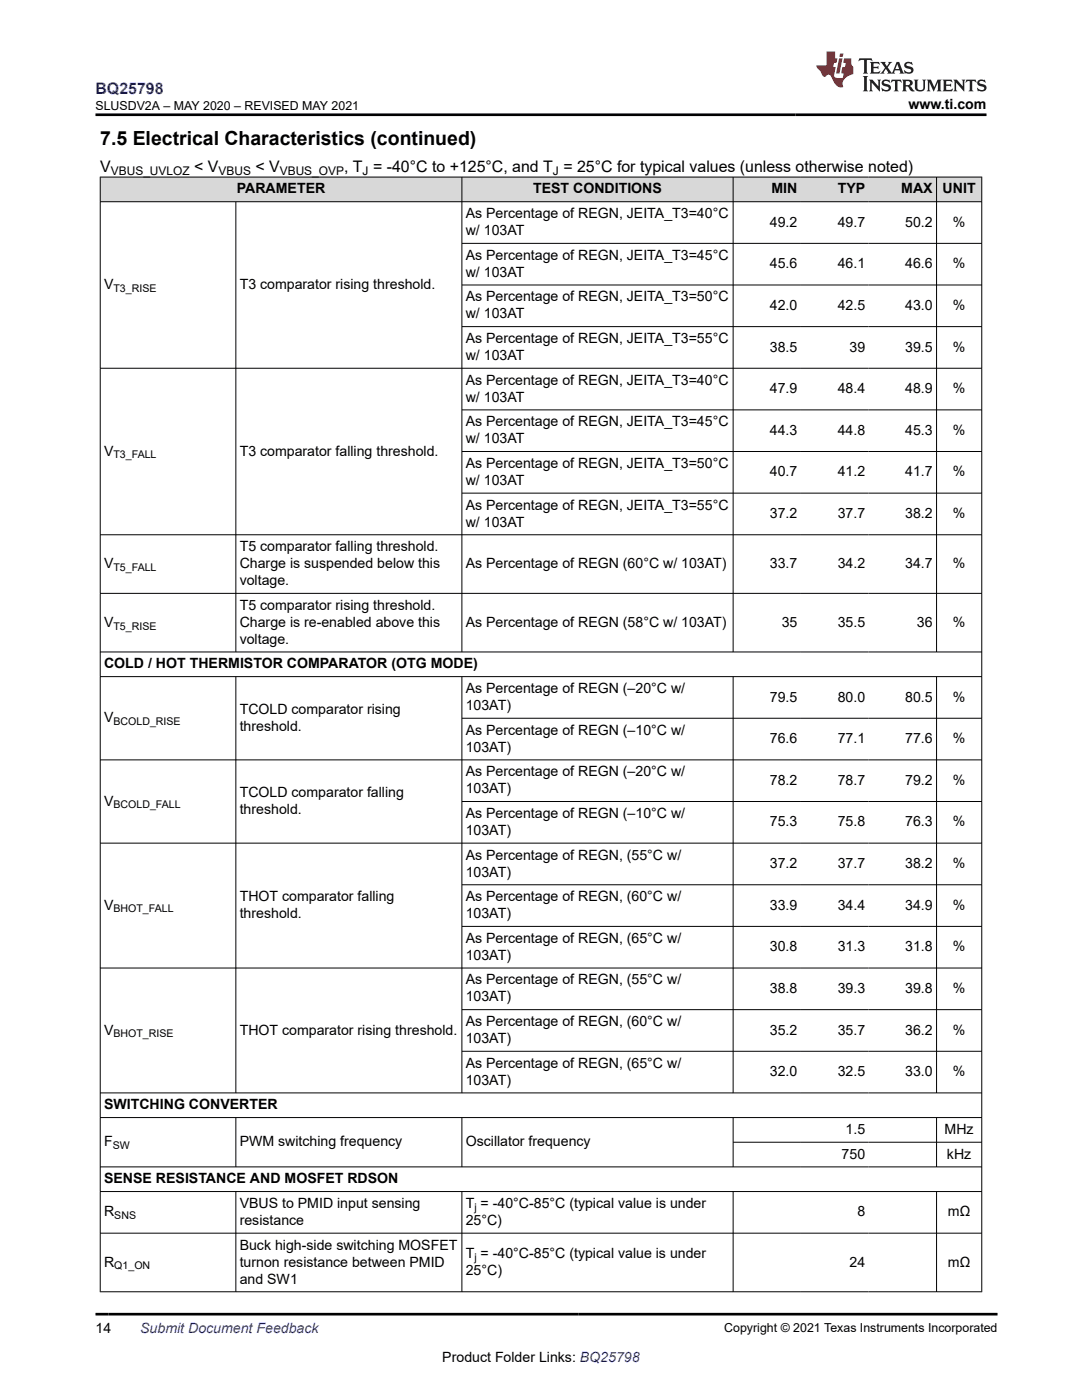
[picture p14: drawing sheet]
<svg xmlns="http://www.w3.org/2000/svg" width="216mm" height="279mm" viewBox="0 0 216 279" stroke-linecap="round" stroke-linejoin="round" font-family="sans-serif">
<defs><g id="words">
<text font-size="3.9" x="20" y="28.8">7.5 Electrical Characteristics (continued)</text>
<text font-size="3.2" fill="#00f" x="19.1" y="18.7">BQ25798</text>
<g font-size="3.2">
<text x="20" y="34.3">V</text>
<text x="38.7" y="34.3">&lt; V</text>
<text x="51" y="34.3">&lt; V</text>
<text x="68.7" y="34.3">, T = -40°C to +125°C, and T = 25°C for typical values (unless otherwise noted)</text>
</g>
<g font-size="2.8">
<text x="181.3" y="21.8">www.ti.com</text>
<text x="47.2" y="38.6">PARAMETER</text>
<text x="106.4" y="38.6">TEST CONDITIONS</text>
<text x="153.9" y="38.6">MIN</text>
<text x="167.2" y="38.6">TYP</text>
<text x="179.8" y="38.6">MAX</text>
<text x="188.1" y="38.6">UNIT</text>
<text x="92.9" y="43.5">As Percentage of REGN, JEITA_T3=40°C</text>
<text x="92.9" y="46.9">w/ 103AT</text>
<text x="153.6" y="45.2">49.2</text>
<text x="167.2" y="45.2">49.7</text>
<text x="180.6" y="45.2">50.2</text>
<text x="190.1" y="45.2">%</text>
<text x="92.9" y="51.8">As Percentage of REGN, JEITA_T3=45°C</text>
<text x="153.6" y="53.5">45.6</text>
<text x="167.2" y="53.5">46.1</text>
<text x="180.6" y="53.5">46.6</text>
<text x="190.1" y="53.5">%</text>
<text x="20.8" y="57.7">V</text>
<text x="47.8" y="57.7">T3 comparator rising threshold.</text>
<text x="92.9" y="55.2">w/ 103AT</text>
<text x="92.9" y="60.2">As Percentage of REGN, JEITA_T3=50°C</text>
<text x="92.9" y="63.5">w/ 103AT</text>
<text x="153.6" y="61.8">42.0</text>
<text x="167.2" y="61.8">42.5</text>
<text x="180.6" y="61.8">43.0</text>
<text x="190.1" y="61.8">%</text>
<text x="92.9" y="68.5">As Percentage of REGN, JEITA_T3=55°C</text>
<text x="92.9" y="71.8">w/ 103AT</text>
<text x="153.6" y="70.2">38.5</text>
<text x="169.5" y="70.2">39</text>
<text x="180.6" y="70.2">39.5</text>
<text x="190.1" y="70.2">%</text>
<text x="92.9" y="76.8">As Percentage of REGN, JEITA_T3=40°C</text>
<text x="92.9" y="80.2">w/ 103AT</text>
<text x="153.6" y="78.5">47.9</text>
<text x="167.2" y="78.5">48.4</text>
<text x="180.6" y="78.5">48.9</text>
<text x="190.1" y="78.5">%</text>
<text x="92.9" y="85.1">As Percentage of REGN, JEITA_T3=45°C</text>
<text x="92.9" y="88.5">w/ 103AT</text>
<text x="153.6" y="86.8">44.3</text>
<text x="167.2" y="86.8">44.8</text>
<text x="180.6" y="86.8">45.3</text>
<text x="190.1" y="86.8">%</text>
<text x="20.8" y="90.9">V</text>
<text x="47.8" y="90.9">T3 comparator falling threshold.</text>
<text x="92.9" y="93.4">As Percentage of REGN, JEITA_T3=50°C</text>
<text x="153.6" y="95.1">40.7</text>
<text x="167.2" y="95.1">41.2</text>
<text x="180.6" y="95.1">41.7</text>
<text x="190.1" y="95.1">%</text>
<text x="92.9" y="96.8">w/ 103AT</text>
<text x="92.9" y="101.7">As Percentage of REGN, JEITA_T3=55°C</text>
<text x="92.9" y="105.1">w/ 103AT</text>
<text x="153.6" y="103.4">37.2</text>
<text x="167.1" y="103.4">37.7</text>
<text x="180.6" y="103.4">38.2</text>
<text x="190.1" y="103.4">%</text>
<text x="20.8" y="113.4">V</text>
<text x="47.8" y="110">T5 comparator falling threshold.</text>
<text x="47.8" y="113.4">Charge is suspended below this</text>
<text x="92.9" y="113.4">As Percentage of REGN (60°C w/ 103AT)</text>
<text x="153.6" y="113.4">33.7</text>
<text x="167.2" y="113.4">34.2</text>
<text x="180.6" y="113.4">34.7</text>
<text x="190.1" y="113.4">%</text>
<text x="47.8" y="116.8">voltage.</text>
<text x="20.8" y="125.1">V</text>
<text x="47.8" y="121.7">T5 comparator rising threshold.</text>
<text x="47.8" y="125.1">Charge is re-enabled above this</text>
<text x="92.9" y="125.1">As Percentage of REGN (58°C w/ 103AT)</text>
<text x="156" y="125.1">35</text>
<text x="167.1" y="125.1">35.5</text>
<text x="183" y="125.1">36</text>
<text x="190.1" y="125.1">%</text>
<text x="47.8" y="128.5">voltage.</text>
<text x="20.8" y="133.4">COLD / HOT THERMISTOR COMPARATOR (OTG MODE)</text>
<text x="47.8" y="142.5">TCOLD comparator rising</text>
<text x="92.9" y="138.3">As Percentage of REGN (–20°C w/</text>
<text x="92.9" y="141.7">103AT)</text>
<text x="153.6" y="140">79.5</text>
<text x="167.2" y="140">80.0</text>
<text x="180.6" y="140">80.5</text>
<text x="190.1" y="140">%</text>
<text x="20.8" y="144.2">V</text>
<text x="47.8" y="145.8">threshold.</text>
<text x="92.9" y="146.6">As Percentage of REGN (–10°C w/</text>
<text x="153.6" y="148.3">76.6</text>
<text x="167.2" y="148.3">77.1</text>
<text x="180.6" y="148.3">77.6</text>
<text x="190.1" y="148.3">%</text>
<text x="92.9" y="150">103AT)</text>
<text x="92.9" y="154.9">As Percentage of REGN (–20°C w/</text>
<text x="20.8" y="160.8">V</text>
<text x="47.8" y="159.1">TCOLD comparator falling</text>
<text x="92.9" y="158.3">103AT)</text>
<text x="153.6" y="156.6">78.2</text>
<text x="167.2" y="156.6">78.7</text>
<text x="180.6" y="156.6">79.2</text>
<text x="190.1" y="156.6">%</text>
<text x="47.8" y="162.5">threshold.</text>
<text x="92.9" y="163.2">As Percentage of REGN (–10°C w/</text>
<text x="92.9" y="166.6">103AT)</text>
<text x="153.6" y="164.9">75.3</text>
<text x="167.2" y="164.9">75.8</text>
<text x="180.6" y="164.9">76.3</text>
<text x="190.1" y="164.9">%</text>
<text x="92.9" y="171.5">As Percentage of REGN, (55°C w/</text>
<text x="153.6" y="173.2">37.2</text>
<text x="167.1" y="173.2">37.7</text>
<text x="180.6" y="173.2">38.2</text>
<text x="190.1" y="173.2">%</text>
<text x="47.8" y="179.8">THOT comparator falling</text>
<text x="92.9" y="174.9">103AT)</text>
<text x="92.9" y="179.8">As Percentage of REGN, (60°C w/</text>
<text x="20.8" y="181.5">V</text>
<text x="47.8" y="183.2">threshold.</text>
<text x="92.9" y="183.2">103AT)</text>
<text x="153.6" y="181.5">33.9</text>
<text x="167.1" y="181.5">34.4</text>
<text x="180.6" y="181.5">34.9</text>
<text x="190.1" y="181.5">%</text>
<text x="92.9" y="188.2">As Percentage of REGN, (65°C w/</text>
<text x="92.9" y="191.5">103AT)</text>
<text x="153.6" y="189.8">30.8</text>
<text x="167.1" y="189.8">31.3</text>
<text x="180.6" y="189.8">31.8</text>
<text x="190.1" y="189.8">%</text>
<text x="92.9" y="196.5">As Percentage of REGN, (55°C w/</text>
<text x="92.9" y="199.9">103AT)</text>
<text x="153.6" y="198.2">38.8</text>
<text x="167.1" y="198.2">39.3</text>
<text x="180.6" y="198.2">39.8</text>
<text x="190.1" y="198.2">%</text>
<text x="20.8" y="206.5">V</text>
<text x="47.8" y="206.5">THOT comparator rising threshold.</text>
<text x="92.9" y="204.8">As Percentage of REGN, (60°C w/</text>
<text x="92.9" y="208.2">103AT)</text>
<text x="153.6" y="206.5">35.2</text>
<text x="167.1" y="206.5">35.7</text>
<text x="180.6" y="206.5">36.2</text>
<text x="190.1" y="206.5">%</text>
<text x="92.9" y="213.1">As Percentage of REGN, (65°C w/</text>
<text x="153.6" y="214.8">32.0</text>
<text x="167.1" y="214.8">32.5</text>
<text x="180.6" y="214.8">33.0</text>
<text x="190.1" y="214.8">%</text>
<text x="20.8" y="221.4">SWITCHING CONVERTER</text>
<text x="92.9" y="216.5">103AT)</text>
<text x="168.7" y="226.3">1.5</text>
<text x="188.5" y="226.3">MHz</text>
<text x="20.8" y="228.8">F</text>
<text x="47.8" y="228.8">PWM switching frequency</text>
<text x="92.9" y="228.8">Oscillator frequency</text>
<text x="167.9" y="231.2">750</text>
<text x="189" y="231.2">kHz</text>
<text x="20.8" y="236.2">SENSE RESISTANCE AND MOSFET RDSON</text>
<text x="20.8" y="242.8">R</text>
<text x="47.8" y="241.1">VBUS to PMID input sensing</text>
<text x="47.8" y="244.5">resistance</text>
<text x="92.9" y="244.5">25°C)</text>
<text x="92.9" y="241.1">T = -40°C-85°C (typical value is under</text>
<text x="171.1" y="242.8">8</text>
<text x="189.2" y="242.8">mΩ</text>
<text x="47.8" y="249.4">Buck high-side switching MOSFET</text>
<text x="92.9" y="251.1">T = -40°C-85°C (typical value is under</text>
<text x="20.8" y="252.8">R</text>
<text x="47.8" y="252.8">turnon resistance between PMID</text>
<text x="47.8" y="256.2">and SW1</text>
<text x="92.9" y="254.5">25°C)</text>
<text x="169.5" y="252.8">24</text>
<text x="189.2" y="252.8">mΩ</text>
<text x="19" y="266.1">14</text>
<text x="88.3" y="271.7">Product Folder Links: BQ25798</text>
</g>
<text font-size="2.8" fill="#00f" x="28" y="266.1">Submit Document Feedback</text>
<g font-size="2.5">
<text x="19" y="21.9">SLUSDV2A – MAY 2020 – REVISED MAY 2021</text>
<text x="144.5" y="265.8">Copyright © 2021 Texas Instruments Incorporated</text>
</g>
<g font-size="2.4">
<text x="22.1" y="34.9">VBUS_UVLOZ</text>
<text x="43.6" y="34.9">VBUS</text>
<text x="55.8" y="34.9">VBUS_OVP</text>
<text x="72.4" y="34.9">J</text>
<text x="110.3" y="34.9">J</text>
</g>
<g font-size="2.1">
<text x="22.7" y="58.3">T3_RISE</text>
<text x="22.6" y="91.5">T3_FALL</text>
<text x="22.7" y="113.9">T5_FALL</text>
<text x="22.6" y="125.6">T5_RISE</text>
<text x="22.6" y="144.7">BCOLD_RISE</text>
<text x="22.6" y="161.3">BCOLD_FALL</text>
<text x="22.6" y="182.1">BHOT_FALL</text>
<text x="22.6" y="207">BHOT_RISE</text>
<text x="22.5" y="229.3">SW</text>
<text x="22.8" y="243.3">SNS</text>
<text x="94.7" y="241.6">j</text>
<text x="94.7" y="251.6">j</text>
<text x="22.8" y="253.3">Q1_ON</text>
</g>
</g></defs>
<g fill="#d8d8d8">
<path d="M20 35.3h175.9v5h-175.9z" fill-rule="evenodd"/>
<path d="M20.1 35.4h72v4.8h-72z" fill-rule="evenodd"/>
<path d="M92.2 35.4h54v4.8h-54z" fill-rule="evenodd"/>
<path d="M146.3 35.4h13.5v4.8h-13.5z" fill-rule="evenodd"/>
<path d="M159.8 35.4h13.5v4.8h-13.5z" fill-rule="evenodd"/>
<path d="M173.3 35.4h13.5v4.8h-13.5z" fill-rule="evenodd"/>
<path d="M186.9 35.4h8.9v4.8h-8.9z" fill-rule="evenodd"/>
</g>
<g fill="none" stroke="#000" stroke-width=".2">
<path d="M19.9 35.3h176.1M20 35.3v222.6M92.2 35.3v94.9M146.3 35.3v94.9M186.9 35.3v94.9M195.9 35.3v222.6M19.9 40.3h176.1M47.1 40.3v89.9M92.2 48.6h103.8M92.2 56.9h103.8M19.9 73.5h176.1M92.2 65.2h103.8"/>
<path d="M92.2 81.8h103.8M92.2 90.1h103.8M92.2 98.4h103.8M19.9 106.7h176.1M19.9 118.4h176.1M19.9 130.1h176.1M19.9 135h176.1M47.1 135v83.2M92.2 135v83.2M146.3 135v83.2M186.9 135v83.2M92.2 143.3h103.8"/>
<path d="M92.2 160h103.8M196 151.7h-176.1M92.2 176.6h103.8M196 168.3h-176.1M92.2 184.9h103.8M196 193.2h-176.1M92.2 201.5h103.8M92.2 209.8h103.8M196 218.1h-176.1M19.9 223h176.1M19.9 232.9h176.1M19.9 237.8h176.1"/>
<path d="M47.1 223v9.9M47.1 237.8v20.1M92.2 223v9.9M92.2 237.8v20.1M146.3 223v9.9M146.3 237.8v20.1M146.3 228h49.7M186.9 223v9.9M186.9 237.8v20.1M19.9 246.1h176.1M19.9 257.8h176.1"/>
</g>
<path d="M171.5 11.6l-.2 .6 .5-.2h.6v.1v2.2l-.2 .4h1l-.2-.4v-2.2v-.1h.5l.6 .2-.2-.6zM173.6 12.4l.2 .3v1.6l-.2 .4h1.9l.1-.6a1.08 1.08 0 0 1-1.3 .2v-.7h.6l.4 .2v-.7l-.4 .2h-.6v-.5l.2-.2a1 1 0 0 1 1 .3l-.1-.5zM175.7 12.4l.9 1.1-1 1.2h.9l-.2-.2 .5-.8 .4 .8-.2 .2h1.6l-.2-.2 .2-.5h.9l.1 .5-.1 .2h.9l-.2-.4-.8-1.9h-.5l-.9 2.1-.9-1.1 .9-1h-.8l.2 .2-.4 .6-.4-.6 .2-.2zM179 12.8l.4 1h-.7zM180.7 12.5a.65 .65 0 0 0-.2 .7 .65 .65 0 0 0 .6 .5l.6 .1 .1 .3a.79 .79 0 0 1-.7 .4 .79 .79 0 0 1-.7-.5l.1 .7 .2-.1a.93 .93 0 0 0 1.1 0 .93 .93 0 0 0 .4-.9 1.46 1.46 0 0 0-1.2-.6l-.1-.3a1.09 1.09 0 0 1 1.2 .2l-.2-.6-.1 .1-.5-.2zM172.2 15.2l.2 .4v2.2l-.2 .4h1l-.2-.4v-2.2l.2-.4zM173.4 15.9l.2 .4v1.5l-.2 .4h.8l-.3-.4 .1-1.3 1.6 1.8v-2l.2-.4h-.7l.1 .2 .1 1.1-1.2-1.3zM176.2 16a.65 .65 0 0 0-.2 .8 .65 .65 0 0 0 .6 .4l.6 .2 .1 .2a.79 .79 0 0 1-.7 .4 .79 .79 0 0 1-.7-.5l.1 .7 .2-.1a.93 .93 0 0 0 1.1 .1 .93 .93 0 0 0 .4-1 1.46 1.46 0 0 0-1.2-.5l-.1-.4a1.09 1.09 0 0 1 1.2 .2l-.1-.6-.2 .1-.5-.1zM177.9 15.9l-.1 .6a.63 .63 0 0 1 .8-.3v1.6l-.3 .4h1l-.2-.4v-1.6a.66 .66 0 0 1 .8 .3l-.1-.6zM180 15.9l.2 .4v1.5l-.2 .4h1l-.2-.2-.1-.7h.5l.1 .2a.79 .79 0 0 0 1.2 .6l-1-.9a.61 .61 0 0 0 .6-.6 .61 .61 0 0 0-.5-.7zM180.8 16.2h.1a.47 .47 0 0 1 .5 .1 .47 .47 0 0 1 .1 .5l-.1 .1-.7 .1zM182.3 15.9l.2 .2a2.27 2.27 0 0 0 .4 2 1.04 1.04 0 0 0 1.7-.7v-1.3l.2-.2h-.8l.2 .4v1.1a.6 .6 0 0 1-.6 .6 .6 .6 0 0 1-.6-.6v-1.1l.3-.4zM184.9 15.9l.2 .4v1.5l-.2 .4h.8l-.3-.4v-1.4l.9 1.9 .9-1.9v1.4l-.3 .4h1l-.2-.4v-1.5l.2-.4h-.8l-.7 1.5-.6-1.5zM188.1 15.9l.2 .4v1.5l-.2 .4h1.9l.1-.6a1.09 1.09 0 0 1-1.3 .2v-.7h.6l.4 .2v-.6l-.4 .2h-.6v-.6l.2-.1a1.01 1.01 0 0 1 1 .3l-.1-.6zM190.2 15.9l.3 .4v1.5l-.3 .4h.8l-.2-.4v-1.3l1.6 1.8v-2l.2-.4h-.7l.2 .2v1.1l-1.2-1.3zM192.8 15.9l-.1 .6a.63 .63 0 0 1 .8-.3v1.6l-.3 .4h1l-.2-.4v-1.6a.66 .66 0 0 1 .8 .3l-.1-.6zM195.2 16a.65 .65 0 0 0-.2 .8 .65 .65 0 0 0 .6 .4l.6 .2 .2 .2a.79 .79 0 0 1-.7 .4 .79 .79 0 0 1-.7-.5l.1 .7 .2-.1a.93 .93 0 0 0 1 .1 .93 .93 0 0 0 .5-1 1.46 1.46 0 0 0-1.3-.5v-.4a1.09 1.09 0 0 1 1.2 .2l-.2-.6-.2 .1-.5-.1z" fill="#231f20"/>
<path d="M164.9 10.3v2.7h-2l.1 .4 .8 1a.95 .95 0 0 0 1 .9 .59 .59 0 0 1 .5-.4 .59 .59 0 0 1 .5 .3l.4 .8a1.59 1.59 0 0 0 2.1 1.4 1.61 1.61 0 0 1 1-2.3l1-.3-.1-1.5a1.59 1.59 0 0 1-.3-1.7h-1.5l-.2 .9h.6l-.2 .9h-.5l-.2 .9v.3l.4 .1-.1 .9h-.7a.73 .73 0 0 1-1-.7l.3-1.5h-.5l.1-.9h.5l.2-.9h-.5v-1.3zM167.4 11.6l-.6 3.1h.7l.6-3.1zM167.6 10.7l-.1 .6h.7l.1-.6z" fill="#ed1c24"/>
<path d="M19 22.9h177.8M19 262.3h180" fill="none" stroke="#000" stroke-width=".53"/>
<use href="#words"/>
</svg>
